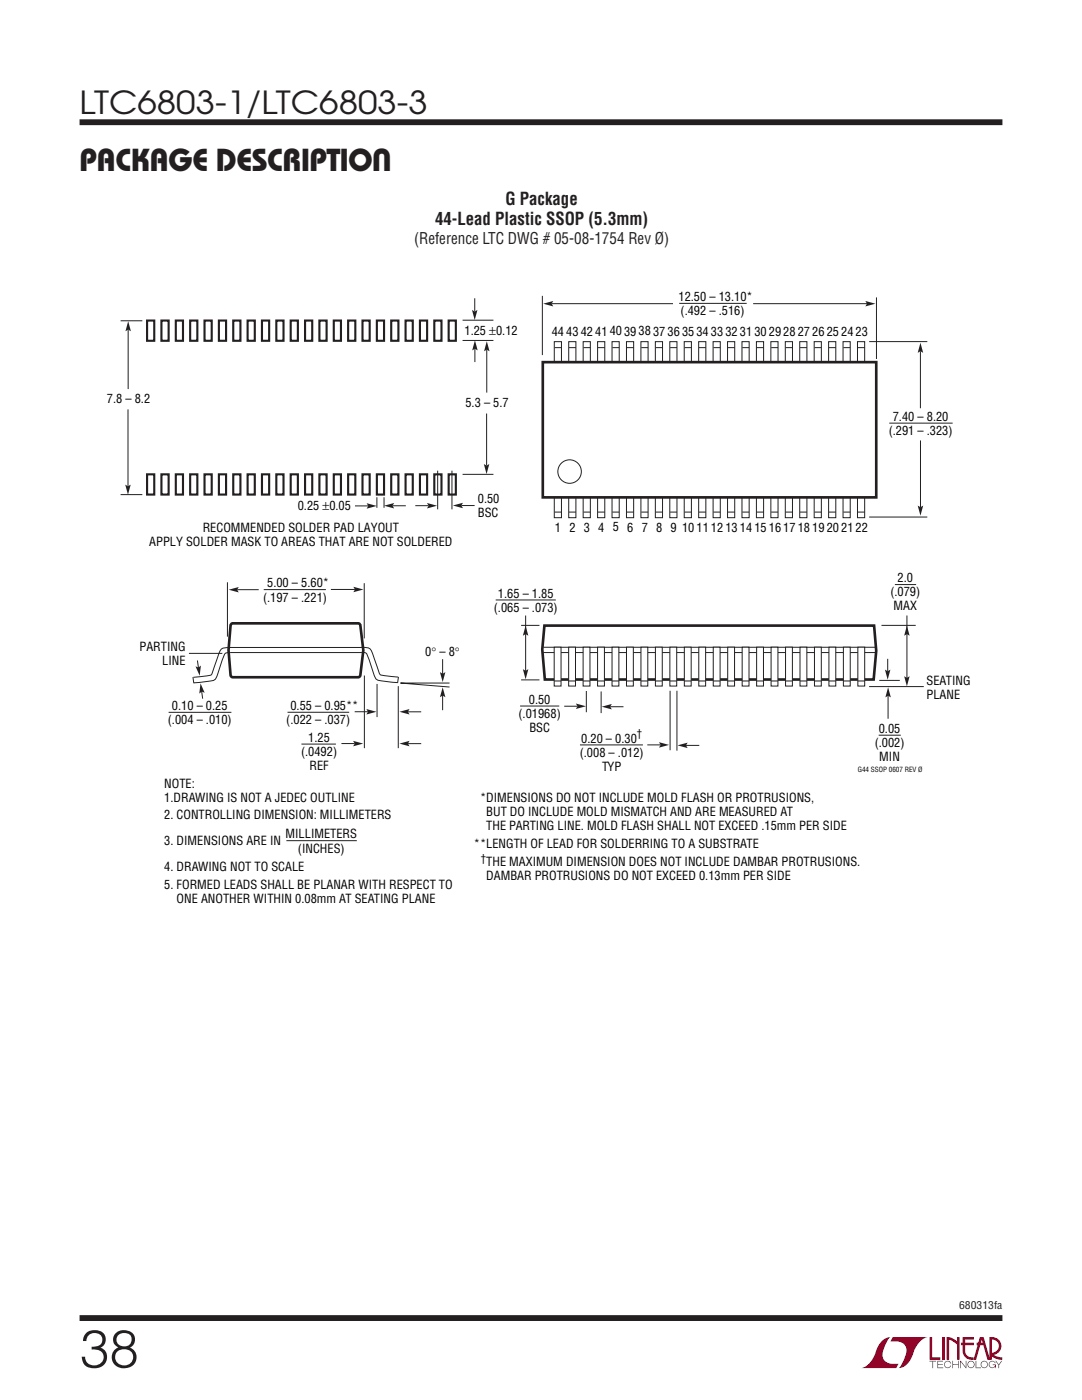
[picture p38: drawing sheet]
<svg xmlns="http://www.w3.org/2000/svg" width="216mm" height="279mm" viewBox="0 0 216 279" stroke-linecap="round" stroke-linejoin="round" font-family="sans-serif">
<defs><g id="words">
<text font-size="10.6" fill="#231f20" x="15.9" y="272.9">38</text>
<g font-size="6.3" fill="#231f20">
<text x="15.9" y="22.8">LTC6803-1/LTC6803-3</text>
<text x="15.9" y="34.1">PACKAGE DESCRIPTION</text>
</g>
<g font-size="3.5" fill="#231f20">
<text x="100.9" y="41">G Package</text>
<text x="86.8" y="44.9">44-Lead Plastic SSOP (5.3mm)</text>
</g>
<text font-size="3.2" fill="#231f20" x="82.6" y="48.7">(Reference LTC DWG # 05-08-1754 Rev Ø)</text>
<g font-size="2.5">
<text x="135.4" y="60.1">12.50 – 13.10*</text>
<text x="135.8" y="62.9">(.492 – .516)</text>
<text x="92.7" y="66.8">1.25 ±0.12</text>
<text x="110.1" y="67">44434241403938373635343332</text>
<text x="147.6" y="67">313029282726252423</text>
<text x="21.3" y="80.4">7.8 – 8.2</text>
<text x="92.9" y="81.1">5.3 – 5.7</text>
<text x="177.3" y="86.8">(.291 – .323)</text>
<text x="178.1" y="84">7.40 – 8.20</text>
<text x="59.4" y="101.7">0.25 ±0.05</text>
<text x="95.3" y="100.3">0.50</text>
<text x="40.5" y="106.1">RECOMMENDED SOLDER PAD LAYOUT</text>
<text x="95.3" y="103.1">BSC</text>
<text x="110.7" y="106.2">1 2 3 4</text>
<text x="122.3" y="106.1">5</text>
<text x="125.2" y="106.2">6</text>
<text x="128" y="106.1">7</text>
<text x="130.9" y="106.2">8 9 10111213</text>
<text x="147.6" y="106.2">141516171819202122</text>
<text x="29.8" y="109">APPLY SOLDER MASK TO AREAS THAT ARE NOT SOLDERED</text>
<text x="53.3" y="117.2">5.00 – 5.60*</text>
<text x="99.4" y="119.3">1.65 – 1.85</text>
<text x="177.7" y="119">(.079)</text>
<text x="179.1" y="116.2">2.0</text>
<text x="52.5" y="120.1">(.197 – .221)</text>
<text x="98.5" y="122.1">(.065 – .073)</text>
<text x="178.3" y="121.8">MAX</text>
<text x="27.8" y="129.9">PARTING</text>
<text x="84.9" y="130.9">0° – 8°</text>
<text x="32.4" y="132.7">LINE</text>
<text x="184.9" y="136.6">SEATING</text>
<text x="34.3" y="141.7">0.10 – 0.25</text>
<text x="57.9" y="141.7">0.55 – 0.95**</text>
<text x="103.5" y="143.3">(.01968)</text>
<text x="105.5" y="140.5">0.50</text>
<text x="184.9" y="139.5">PLANE</text>
<text x="33.5" y="144.6">(.004 – .010)</text>
<text x="57.1" y="144.5">(.022 – .037)</text>
<text x="61.5" y="148.1">1.25</text>
<text x="105.6" y="146.1">BSC</text>
<text x="116" y="148.2">0.20 – 0.30</text>
<text x="174.5" y="149.1">(.002)</text>
<text x="175.4" y="146.3">0.05</text>
<text x="60.1" y="150.9">(.0492)</text>
<text x="61.8" y="153.7">REF</text>
<text x="115.7" y="151.1">(.008 – .012)</text>
<text x="120.1" y="153.9">TYP</text>
<text x="175.5" y="151.9">MIN</text>
<text x="32.8" y="157.2">NOTE:</text>
<text x="32.8" y="160">1.DRAWING IS NOT A JEDEC OUTLINE</text>
<text x="95.8" y="160">*DIMENSIONS DO NOT INCLUDE MOLD FLASH OR PROTRUSIONS,</text>
<text x="32.8" y="163.5">2. CONTROLLING DIMENSION: MILLIMETERS</text>
<text x="57" y="167.3">MILLIMETERS</text>
<text x="97" y="162.8">BUT DO INCLUDE MOLD MISMATCH AND ARE MEASURED AT</text>
<text x="97" y="165.7">THE PARTING LINE. MOLD FLASH SHALL NOT EXCEED .15mm PER SIDE</text>
<text x="32.8" y="168.6">3. DIMENSIONS ARE IN</text>
<text x="32.8" y="173.9">4. DRAWING NOT TO SCALE</text>
<text x="59.4" y="170.2">(INCHES)</text>
<text x="94.6" y="169.2">**LENGTH OF LEAD FOR SOLDERRING TO A SUBSTRATE</text>
<text x="97" y="172.7">THE MAXIMUM DIMENSION DOES NOT INCLUDE DAMBAR PROTRUSIONS.</text>
<text x="32.8" y="177.4">5. FORMED LEADS SHALL BE PLANAR WITH RESPECT TO</text>
<text x="97" y="175.6">DAMBAR PROTRUSIONS DO NOT EXCEED 0.13mm PER SIDE</text>
<text x="35.2" y="180.3">ONE ANOTHER WITHIN 0.08mm AT SEATING PLANE</text>
</g>
<g font-size="2.1">
<text x="127.1" y="147.2">†</text>
<text x="96" y="172">†</text>
</g>
<text font-size="2.1" fill="#231f20" x="191.4" y="261.2">680313fa</text>
<text font-size="1.4" x="171.2" y="154">G44 SSOP 0607 REV Ø</text>
</g></defs>
<g fill="#900126">
<path d="M185.5 266.8h.5v4.1h1.6v.5h-2.1z"/>
<path d="M176.2 267.4l1-.5h.5h-.1a6.2 6.2 0 0 0-1.4 4 2.58 2.58 0 0 0 3.1 1.3l-.5 .8h-6.9a4.9 4.9 0 0 0 3-3.8l.4-.7z"/>
<path d="M178.1 266.9h7a4.9 4.9 0 0 0-3.1 3.7 3.2 3.2 0 0 1-2.7 2.4h.1a6.2 6.2 0 0 0 1.4-4.1 2.58 2.58 0 0 0-3.1-1.2z"/>
<path d="M188 266.8h.5v4.6h-.5z"/>
<path d="M188.9 266.8l1 .2 1.1 .7v-.9h.5v4.6h-.5v-3.1l-1.6-.9v4h-.5z"/>
<path d="M185.5 271.6h1.3v.1h-.6v1.3h-.1v-1.3h-.6z"/>
<path d="M187 271.6h1.2v.1h-1v.5h.9v.2h-.9v.5h1v.1h-1.2z"/>
<path d="M190 271.6h.2v.6h1v-.6h.1v1.4h-.1v-.6h-1v.6h-.2z"/>
<path d="M191.6 271.6h.1l1 1.2v-1.2h.1v1.4l-1.1-1.2v1.2h-.1z"/>
<path d="M194.7 271.6h.1v1.3h.9v.1h-1z"/>
<path d="M198.6 271.6h.2l.5 .7 .5-.7h.2l-.6 .8v.6h-.2v-.6z"/>
<path d="M192.1 266.8h2.2v.5h-1.7v.7h1.7v.5h-1.7v1.1a1.32 1.32 0 0 0 1.7 1.3v.5l1.2-4.6h.8l1.1 4.1v-4.1a1.84 1.84 0 0 1 2.4 1.4 1.84 1.84 0 0 1-1.5 2.2l.8 .4 .9 .1v.5l-1.2-.2-1-.6v-.6a1.34 1.34 0 0 0 1.5-1.2 1.34 1.34 0 0 0-1.4-1.5v4.1h-.9l-.8-2.9h-1.3v-.5h1.2l-.2-.7-1.1 4.1a2.06 2.06 0 0 1-2.7-1.3v-1.6h-.4v-.5h.4z"/>
<path d="M193.2 271.8a.72 .72 0 0 1 1.2 .1 .72 .72 0 0 1-.4 1.1 .72 .72 0 0 1-1-.7h.2a.59 .59 0 0 0 .8 .5 .59 .59 0 0 0 .2-.9 .59 .59 0 0 0-1 .2v.2h-.2z"/>
<path d="M195.9 271.8a.72 .72 0 0 1 1.1 .1 .72 .72 0 0 1-.4 1.1 .72 .72 0 0 1-.9-.7h.1a.59 .59 0 0 0 .8 .5 .59 .59 0 0 0 .2-.9 .59 .59 0 0 0-.9 .2l-.1 .2h-.1z"/>
<path d="M197.5 271.8a.72 .72 0 0 1 1.2 .2h-.2a.59 .59 0 0 0-.9-.1 .59 .59 0 0 0 .1 .9 .59 .59 0 0 0 .9-.4h-.5v-.1h.6v.7h-.1v-.3a.73 .73 0 0 1-1.1 .2 .73 .73 0 0 1 0-1.1z"/>
<path d="M188.6 271.8a.71 .71 0 0 1 1.2 .3h-.1a.59 .59 0 0 0-.9-.3 .59 .59 0 0 0-.1 1 .59 .59 0 0 0 1-.3h.1a.73 .73 0 0 1-1.1 .4 .73 .73 0 0 1-.1-1.1z"/>
</g>
<path d="M15.9 24.4h184.1M15.9 263h184.1" fill="none" stroke="#231f20" stroke-width="1.2" stroke-linecap="butt"/>
<path d="M75.2 136.5v6.6M79.5 136.9v12.4M89.7 136.3h-9.8l9.8 .8M33.6 142.2h12.6M57.4 142.1h12.3M70.8 142h2.6" fill="none" stroke="#231f20" stroke-width=".2"/>
<path d="M73.1 141.5l2 .6-2 .5 .3-.5z" fill="#231f20"/>
<path d="M81.4 142.1h2.6" fill="none" stroke="#231f20" stroke-width=".2"/>
<path d="M79.7 142l2-.5-.3 .5 .3 .6z" fill="#231f20"/>
<path d="M60.1 148.5h6.9M68.1 148.4h2.7" fill="none" stroke="#231f20" stroke-width=".2"/>
<path d="M70.5 147.9l1.9 .5-1.9 .5 .3-.5z" fill="#231f20"/>
<path d="M81.4 148.4h2.6" fill="none" stroke="#231f20" stroke-width=".2"/>
<path d="M79.7 148.4l2-.5-.3 .5 .3 .5z" fill="#231f20"/>
<path d="M45.4 116.2v10.9M47.3 117.7h4.3M72.7 116.4v11" fill="none" stroke="#231f20" stroke-width=".2"/>
<path d="M45.7 117.7l1.9-.6-.3 .6 .3 .5z" fill="#231f20"/>
<path d="M66 117.6h4.8" fill="none" stroke="#231f20" stroke-width=".2"/>
<path d="M70.5 117.1l2 .6-2 .5 .3-.6z" fill="#231f20"/>
<g fill="none" stroke="#231f20" stroke-width=".2">
<path d="M110.6 68.2h1.4v35.1h-1.4zM110.7 69.4h1.3M113.5 68.2h1.4v35.1h-1.4zM113.5 69.4h1.4M116.4 68.2h1.4v35.1h-1.4zM116.4 69.4h1.4M119.2 68.2h1.5v35.1h-1.5zM119.3 69.4h1.4M122.1 68.2h1.5v35.1h-1.5zM122.2 69.4h1.4M125 69.4h1.4M125 68.2h1.4v35.1h-1.4z"/>
<path d="M127.9 68.2h1.4v35.1h-1.4zM128 69.4h1.3M130.8 68.2h1.4v35.1h-1.4zM130.8 69.4h1.4M133.6 68.2h1.5v35.1h-1.5zM133.7 69.4h1.4M136.5 68.2h1.5v35.1h-1.5zM136.6 69.4h1.4M139.4 68.2h1.4v35.1h-1.4zM139.5 69.4h1.3M142.3 68.2h1.4v35.1h-1.4zM142.4 69.4h1.3"/>
<path d="M145.2 68.2h1.4v35.1h-1.4zM145.2 69.4h1.4M148.1 68.2h1.4v35.1h-1.4zM148.1 69.4h1.4M150.9 68.2h1.5v35.1h-1.5zM151 69.4h1.4M153.8 68.2h1.4v35.1h-1.4zM153.9 69.4h1.3M156.7 68.2h1.4v35.1h-1.4zM156.8 69.4h1.3M159.6 68.2h1.4v35.1h-1.4zM159.6 69.4h1.4"/>
<path d="M162.5 68.2h1.4v35.1h-1.4zM162.5 69.4h1.4M165.3 68.2h1.5v35.1h-1.5zM165.4 69.4h1.4M168.2 68.2h1.5v35.1h-1.5zM168.3 69.4h1.4M171.1 68.2h1.4v35.1h-1.4zM171.2 69.4h1.3M52.6 117.7h12.4M110.7 102.2h1.3M113.5 102.2h1.4M116.4 102.2h1.4"/>
<path d="M119.3 102.2h1.4M122.2 102.2h1.4M125.1 102.2h1.3M128 102.2h1.3M130.8 102.2h1.4M133.7 102.2h1.4M136.6 102.2h1.4M139.5 102.2h1.3M142.4 102.2h1.3M145.2 102.2h1.4M148.1 102.2h1.4M151 102.2h1.4"/>
<path d="M153.9 102.2h1.3M156.8 102.2h1.3M159.6 102.2h1.4M162.5 102.2h1.4M165.4 102.2h1.4M168.3 102.2h1.4M171.2 102.2h1.3M45.8 129.2h26.4M45.9 130.2h26.3M72 129.2a1.86 1.86 0 0 1 2.2 .9l1.2 3.5a1.12 1.12 0 0 0 1.1 1.2l2.9 .3M72.1 130.2a1.04 1.04 0 0 1 1.4 .9l.6 1.9a5.4 5.4 0 0 0 1.1 2.6l.7 .3 3.4 .3M79.5 135.1l-.2 1.2"/>
</g>
<path d="M46.2 124.5l25.3-.1 .4 .3a20.8 20.8 0 0 1 0 10.2l-.4 .3h-25.1l-.3-.3a28.8 28.8 0 0 1 0-10.2z" fill="none" stroke="#231f20" stroke-width=".53"/>
<path d="M108.3 72.3h66.5v27h-66.5z" fill="#fff" stroke="#231f20" stroke-width=".53"/>
<g fill="none" stroke="#231f20" stroke-width=".2">
<path d="M177.4 84.4h12.7M183.7 87.9v13.3"/>
<circle cx="113.7" cy="94.1" r="2.35"/>
</g>
<path d="M183.1 100.9l.6 .3 .5-.3-.5 2z" fill="#231f20"/>
<path d="M183.7 70.1v11.4" fill="none" stroke="#231f20" stroke-width=".2"/>
<path d="M183.7 68.4l.5 2-.5-.3-.6 .3z" fill="#231f20"/>
<path d="M110.1 60.6h24.2M173.4 68.2h11.6M173.4 103.2h11.6" fill="none" stroke="#231f20" stroke-width=".2"/>
<path d="M108.4 60.6l2-.5-.3 .5 .3 .6z" fill="#231f20"/>
<path d="M108.2 59v11.9M174.9 59.4v12.2M150.3 60.6h23" fill="none" stroke="#231f20" stroke-width=".2"/>
<path d="M172.7 60.1l2 .5-2 .6 .3-.6z" fill="#231f20"/>
<path d="M135.5 60.5h13.5M108.4 129.2h66.3M108.4 130.2h66.3M120 138v4.3" fill="none" stroke="#231f20" stroke-width=".2"/>
<path d="M108.6 124.9h65.8l.4 5-.5 5.7h-65.6l-.5-6z" fill="none" stroke="#231f20" stroke-width=".53"/>
<path d="M180.9 124.9l.6 2-.5-.3-.6 .3z" fill="#231f20"/>
<path d="M181 122.8v12.5" fill="none" stroke="#231f20" stroke-width=".2"/>
<path d="M180.4 135l.6 .3 .5-.3-.5 1.9z" fill="#231f20"/>
<path d="M178.6 116.7h4.2M175.9 124.8h6.8" fill="none" stroke="#231f20" stroke-width=".2"/>
<path d="M104.9 124.9l.5 2-.5-.3-.6 .3z" fill="#231f20"/>
<path d="M104.9 122.8v11.1" fill="none" stroke="#231f20" stroke-width=".2"/>
<path d="M104.3 133.5l.6 .4 .5-.4-.5 2z" fill="#231f20"/>
<path d="M98.9 119.7h12M104 124.8h3.6M104 135.7h3.6M177.1 131.5v2.5" fill="none" stroke="#231f20" stroke-width=".2"/>
<path d="M176.6 133.6l.5 .4 .6-.4-.6 2z" fill="#231f20"/>
<path d="M177.2 138.9v4.5" fill="none" stroke="#231f20" stroke-width=".2"/>
<path d="M177.2 137.2l.6 2-.6-.3-.5 .3z" fill="#231f20"/>
<path d="M173.4 137h10.9M175.4 135.8h4.1M121.8 141h2.6M175.3 146.7h4.4" fill="none" stroke="#231f20" stroke-width=".2"/>
<path d="M120.1 141l2-.5-.3 .5 .3 .6z" fill="#231f20"/>
<path d="M117 137.9v4.2M112.6 140.9h2.6" fill="none" stroke="#231f20" stroke-width=".2"/>
<path d="M114.9 140.4l2 .6-2 .5 .3-.6z" fill="#231f20"/>
<path d="M133.7 137.9v11.8M103.8 140.9h7.8M115.7 148.7h12.6M129.2 148.7h2.6" fill="none" stroke="#231f20" stroke-width=".2"/>
<path d="M131.5 148.1l2 .6-2 .5 .3-.5z" fill="#231f20"/>
<path d="M135.1 137.9v11.9M136.9 148.8h2.6" fill="none" stroke="#231f20" stroke-width=".2"/>
<path d="M135.2 148.7l2-.5-.3 .6 .3 .5z" fill="#231f20"/>
<path d="M110.6 129.2h1.3v7.7h-1.3z" fill="#fff" stroke="#231f20" stroke-width=".2"/>
<path d="M110.6 135.9h1.3" fill="none" stroke="#231f20" stroke-width=".2"/>
<path d="M171.2 129.2h1.3v7.7h-1.3z" fill="#fff" stroke="#231f20" stroke-width=".2"/>
<path d="M171.2 135.9h1.3" fill="none" stroke="#231f20" stroke-width=".2"/>
<path d="M168.3 129.2h1.4v7.7h-1.4z" fill="#fff" stroke="#231f20" stroke-width=".2"/>
<path d="M168.3 135.9h1.4" fill="none" stroke="#231f20" stroke-width=".2"/>
<path d="M165.4 129.2h1.4v7.7h-1.4z" fill="#fff" stroke="#231f20" stroke-width=".2"/>
<path d="M165.4 135.9h1.4" fill="none" stroke="#231f20" stroke-width=".2"/>
<path d="M162.5 129.2h1.4v7.7h-1.4z" fill="#fff" stroke="#231f20" stroke-width=".2"/>
<path d="M162.5 135.9h1.4" fill="none" stroke="#231f20" stroke-width=".2"/>
<path d="M159.6 129.2h1.4v7.7h-1.4z" fill="#fff" stroke="#231f20" stroke-width=".2"/>
<path d="M159.6 135.9h1.4" fill="none" stroke="#231f20" stroke-width=".2"/>
<path d="M156.7 129.2h1.4v7.7h-1.4z" fill="#fff" stroke="#231f20" stroke-width=".2"/>
<path d="M156.7 135.9h1.4" fill="none" stroke="#231f20" stroke-width=".2"/>
<path d="M153.9 129.2h1.3v7.7h-1.3z" fill="#fff" stroke="#231f20" stroke-width=".2"/>
<path d="M153.9 135.9h1.3" fill="none" stroke="#231f20" stroke-width=".2"/>
<path d="M151 129.2h1.3v7.7h-1.3z" fill="#fff" stroke="#231f20" stroke-width=".2"/>
<path d="M151 135.9h1.3" fill="none" stroke="#231f20" stroke-width=".2"/>
<path d="M148.1 129.2h1.4v7.7h-1.4z" fill="#fff" stroke="#231f20" stroke-width=".2"/>
<path d="M148.1 135.9h1.4" fill="none" stroke="#231f20" stroke-width=".2"/>
<path d="M145.2 129.2h1.4v7.7h-1.4z" fill="#fff" stroke="#231f20" stroke-width=".2"/>
<path d="M145.2 135.9h1.4" fill="none" stroke="#231f20" stroke-width=".2"/>
<path d="M142.3 129.2h1.4v7.7h-1.4z" fill="#fff" stroke="#231f20" stroke-width=".2"/>
<path d="M142.3 135.9h1.4" fill="none" stroke="#231f20" stroke-width=".2"/>
<path d="M139.4 129.2h1.4v7.7h-1.4z" fill="#fff" stroke="#231f20" stroke-width=".2"/>
<path d="M139.4 135.9h1.4" fill="none" stroke="#231f20" stroke-width=".2"/>
<path d="M136.5 129.2h1.4v7.7h-1.4z" fill="#fff" stroke="#231f20" stroke-width=".2"/>
<path d="M136.5 135.9h1.4" fill="none" stroke="#231f20" stroke-width=".2"/>
<path d="M133.7 129.2h1.3v7.7h-1.3z" fill="#fff" stroke="#231f20" stroke-width=".2"/>
<path d="M133.7 135.9h1.3" fill="none" stroke="#231f20" stroke-width=".2"/>
<path d="M130.8 129.2h1.3v7.7h-1.3z" fill="#fff" stroke="#231f20" stroke-width=".2"/>
<path d="M130.8 135.9h1.3" fill="none" stroke="#231f20" stroke-width=".2"/>
<path d="M127.9 129.2h1.4v7.7h-1.4z" fill="#fff" stroke="#231f20" stroke-width=".2"/>
<path d="M127.9 135.9h1.4" fill="none" stroke="#231f20" stroke-width=".2"/>
<path d="M125 129.2h1.4v7.7h-1.4z" fill="#fff" stroke="#231f20" stroke-width=".2"/>
<path d="M125 135.9h1.4" fill="none" stroke="#231f20" stroke-width=".2"/>
<path d="M122.1 129.2h1.4v7.7h-1.4z" fill="#fff" stroke="#231f20" stroke-width=".2"/>
<path d="M122.1 135.9h1.4" fill="none" stroke="#231f20" stroke-width=".2"/>
<path d="M119.2 129.2h1.4v7.7h-1.4z" fill="#fff" stroke="#231f20" stroke-width=".2"/>
<path d="M119.2 135.9h1.4" fill="none" stroke="#231f20" stroke-width=".2"/>
<path d="M116.4 129.2h1.3v7.7h-1.3z" fill="#fff" stroke="#231f20" stroke-width=".2"/>
<path d="M116.4 135.9h1.3" fill="none" stroke="#231f20" stroke-width=".2"/>
<path d="M113.5 129.2h1.3v7.7h-1.3z" fill="#fff" stroke="#231f20" stroke-width=".2"/>
<path d="M38.5 135.1l.2 1.3M45.9 130.2a1.04 1.04 0 0 0-1.4 1l-.6 1.8a5.4 5.4 0 0 1-1.1 2.7l-.7 .2-3.4 .4M46 129.2a1.86 1.86 0 0 0-2.2 .9l-1.2 3.5a1.12 1.12 0 0 1-1.1 1.2l-2.9 .4M88.3 131.6v3.1M113.5 135.9h1.3" fill="none" stroke="#231f20" stroke-width=".2"/>
<path d="M87.8 134.1l.5 .4 .6-.4-.6 2z" fill="#231f20"/>
<path d="M88.3 138.6v3.1" fill="none" stroke="#231f20" stroke-width=".2"/>
<path d="M88.3 137.2l.6 1.9-.6-.3-.5 .3z" fill="#231f20"/>
<path d="M39.4 131.8l.2 1.7" fill="none" stroke="#231f20" stroke-width=".2"/>
<path d="M39 133l.6 .2 .5-.4-.3 2.1z" fill="#231f20"/>
<path d="M40.2 137.8l.2 1.6" fill="none" stroke="#231f20" stroke-width=".2"/>
<path d="M40 136.4l.8 1.9-.5-.3-.5 .4z" fill="#231f20"/>
<path d="M70.8 101h2.7M57.1 167.8h14.1" fill="none" stroke="#231f20" stroke-width=".2"/>
<path d="M73.2 100.4l1.9 .6-1.9 .5 .3-.5z" fill="#231f20"/>
<path d="M78.3 100.9h2.7" fill="none" stroke="#231f20" stroke-width=".2"/>
<path d="M76.7 100.9l1.9-.5-.3 .5 .3 .6z" fill="#231f20"/>
<path d="M82.9 100.9h2.6" fill="none" stroke="#231f20" stroke-width=".2"/>
<path d="M85.2 100.4l2 .5-2 .6 .3-.6z" fill="#231f20"/>
<path d="M92.1 100.9h2.6" fill="none" stroke="#231f20" stroke-width=".2"/>
<path d="M90.4 100.9l2-.6-.3 .6 .3 .5z" fill="#231f20"/>
<path d="M94.8 69.6v2.7" fill="none" stroke="#231f20" stroke-width=".2"/>
<path d="M94.8 67.9l.5 2-.5-.3-.6 .3z" fill="#231f20"/>
<path d="M94.7 59.5v2.7" fill="none" stroke="#231f20" stroke-width=".2"/>
<path d="M94.2 61.9l.5 .3 .6-.3-.6 1.9z" fill="#231f20"/>
<path d="M97.1 69.8v8.6" fill="none" stroke="#231f20" stroke-width=".2"/>
<path d="M97.1 68.1l.6 2-.6-.3-.5 .3z" fill="#231f20"/>
<path d="M97.1 82.5v10.4" fill="none" stroke="#231f20" stroke-width=".2"/>
<path d="M96.5 92.6l.6 .3 .5-.3-.5 2z" fill="#231f20"/>
<g fill="none" stroke="#231f20" stroke-width=".42">
<path d="M29.3 64h1.5v4h-1.5zM32.2 64h1.4v4h-1.4zM35.1 64h1.4v4h-1.4zM37.9 64h1.5v4h-1.5zM40.8 64h1.4v4h-1.4zM43.7 64h1.4v4h-1.4zM46.5 64h1.5v4h-1.5zM49.4 64h1.4v4h-1.4zM52.3 64h1.4v4h-1.4zM55.1 64h1.5v4h-1.5zM58 64h1.4v4h-1.4zM60.9 64h1.4v4h-1.4z"/>
<path d="M63.7 64h1.5v4h-1.5zM66.6 64h1.4v4h-1.4zM69.5 64h1.4v4h-1.4zM72.3 64h1.5v4h-1.5zM75.2 64h1.4v4h-1.4zM78.1 64h1.4v4h-1.4zM80.9 64h1.5v4h-1.5zM83.8 64h1.4v4h-1.4zM86.7 64h1.4v4h-1.4zM89.5 64h1.5v4h-1.5zM29.3 94.7h1.5v4h-1.5zM32.2 94.7h1.4v4h-1.4z"/>
<path d="M35.1 94.7h1.4v4h-1.4zM37.9 94.7h1.5v4h-1.5zM40.8 94.7h1.4v4h-1.4zM43.7 94.7h1.4v4h-1.4zM46.5 94.7h1.5v4h-1.5zM49.4 94.7h1.4v4h-1.4zM52.3 94.7h1.4v4h-1.4zM55.1 94.7h1.5v4h-1.5zM58 94.7h1.4v4h-1.4zM60.9 94.7h1.4v4h-1.4zM63.7 94.7h1.5v4h-1.5zM66.6 94.7h1.4v4h-1.4z"/>
<path d="M69.5 94.7h1.4v4h-1.4zM72.3 94.7h1.5v4h-1.5zM75.2 94.7h1.4v4h-1.4zM78.1 94.7h1.4v4h-1.4zM80.9 94.7h1.5v4h-1.5zM83.8 94.7h1.4v4h-1.4zM86.7 94.7h1.4v4h-1.4zM89.5 94.7h1.5v4h-1.5z"/>
</g>
<path d="M25.6 65.8v11.8M92.3 63.9h6.2M92.3 67.9h6.2M75.2 99.2v2.1M76.6 99.2v2.1M87.3 93.9v7.8M90.2 93.9v7.8M92.3 94.7h6.2" fill="none" stroke="#231f20" stroke-width=".2"/>
<path d="M25.6 64.1l.5 2-.5-.3-.6 .3z" fill="#231f20"/>
<path d="M25.5 81.7v15.3" fill="none" stroke="#231f20" stroke-width=".2"/>
<path d="M25 96.7l.5 .3 .6-.3-.6 2z" fill="#231f20"/>
<path d="M24.1 64h4.3M24.1 98.7h4.3M37.7 130.4h6.7M72.7 134.8v14.5" fill="none" stroke="#231f20" stroke-width=".2"/>
<use href="#words"/>
</svg>
